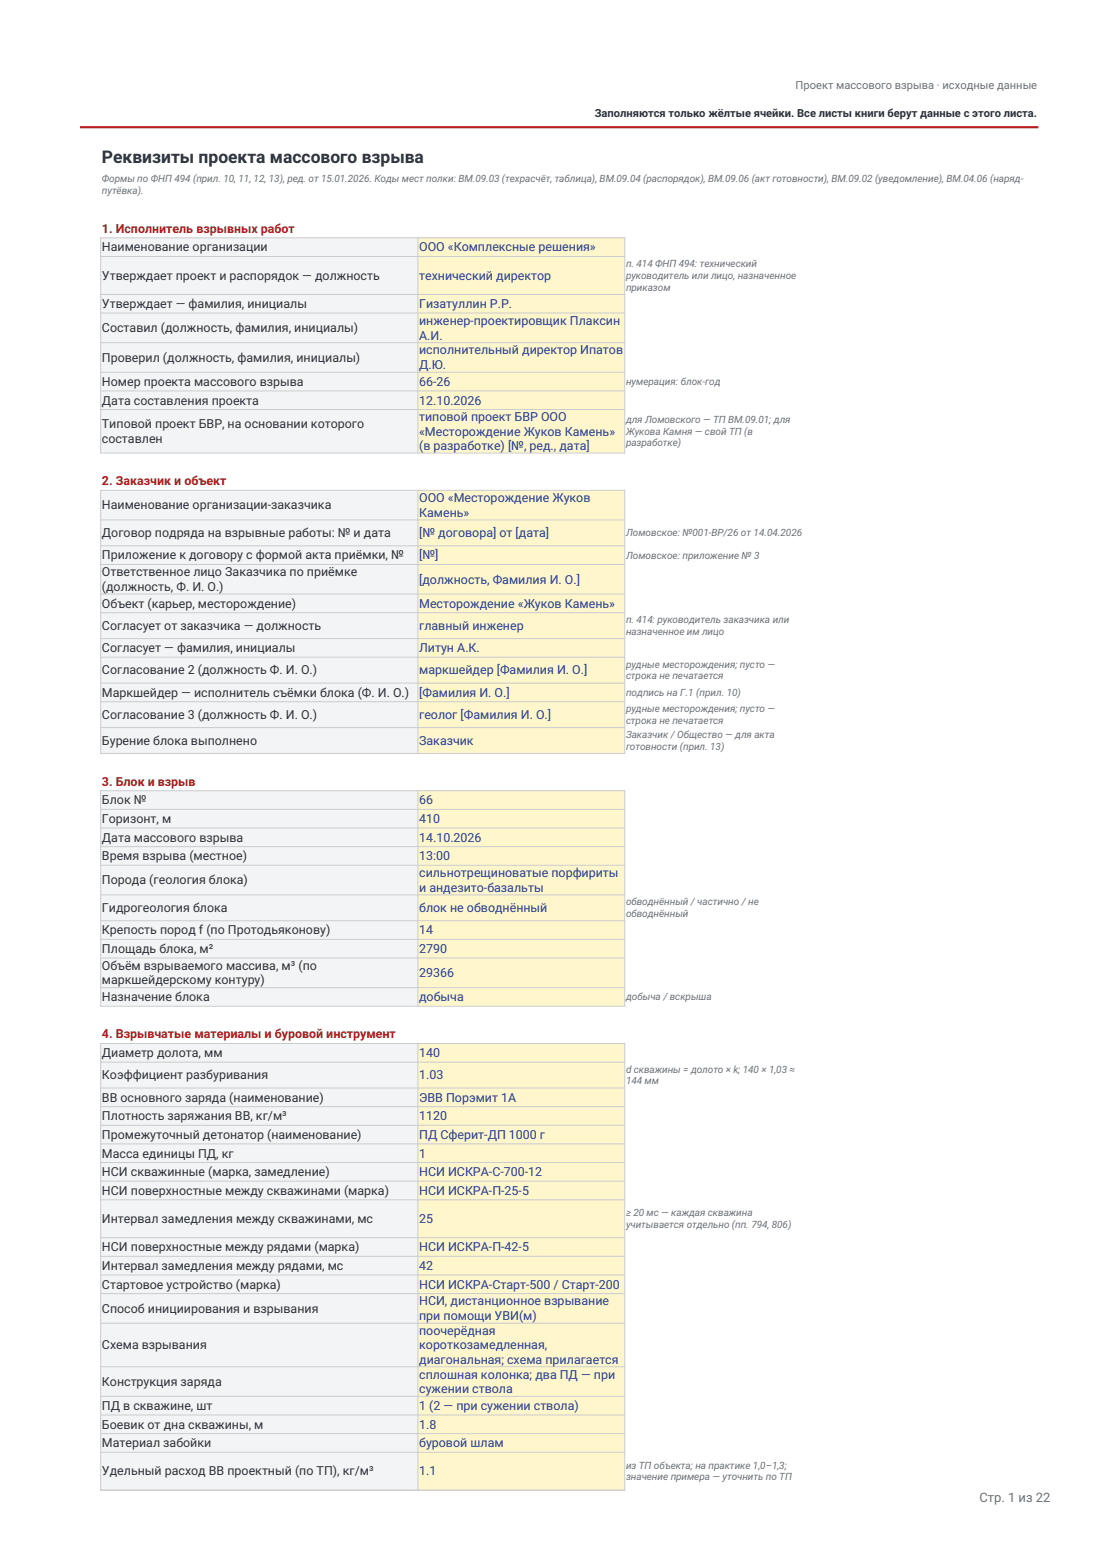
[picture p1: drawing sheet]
<svg xmlns="http://www.w3.org/2000/svg" width="210mm" height="297mm" viewBox="0 0 210 297" stroke-linecap="round" stroke-linejoin="round" font-family="sans-serif">
<defs><g id="words">
<text font-size="3.3" fill="#2e3237" x="19.4" y="31.1">Реквизиты проекта массового взрыва</text>
<text font-size="2.5" fill="#6b7075" x="186.3" y="285.8">Стр. 1 из 22</text>
<g font-size="2.4" fill="#b71c1c">
<text x="19.4" y="44.3">1. Исполнитель взрывных работ</text>
<text x="19.4" y="92.3">2. Заказчик и объект</text>
<text x="19.4" y="149.5">3. Блок и взрыв</text>
<text x="19.4" y="197.6">4. Взрывчатые материалы и буровой инструмент</text>
</g>
<g font-size="2.4" fill="#2e3237">
<text x="19.4" y="47.8">Наименование организации</text>
<text x="19.4" y="53.2">Утверждает проект и распорядок — должность</text>
<text x="19.4" y="58.6">Утверждает — фамилия, инициалы</text>
<text x="19.4" y="63.2">Составил (должность, фамилия, инициалы)</text>
<text x="19.4" y="68.8">Проверил (должность, фамилия, инициалы)</text>
<text x="19.4" y="73.4">Номер проекта массового взрыва</text>
<text x="19.4" y="77">Дата составления проекта</text>
<text x="19.4" y="81.5">Типовой проект БВР, на основании которого</text>
<text x="19.4" y="84.3">составлен</text>
<text x="19.4" y="96.9">Наименование организации-заказчика</text>
<text x="19.4" y="102.2">Договор подряда на взрывные работы: № и дата</text>
<text x="19.4" y="106.4">Приложение к договору с формой акта приёмки, №</text>
<text x="19.4" y="109.6">Ответственное лицо Заказчика по приёмке</text>
<text x="19.4" y="112.4">(должность, Ф. И. О.)</text>
<text x="19.4" y="115.6">Объект (карьер, месторождение)</text>
<text x="19.4" y="119.8">Согласует от заказчика — должность</text>
<text x="19.4" y="124.1">Согласует — фамилия, инициалы</text>
<text x="19.4" y="128.3">Согласование 2 (должность Ф. И. О.)</text>
<text x="19.4" y="132.6">Маркшейдер — исполнитель съёмки блока (Ф. И. О.)</text>
<text x="19.4" y="136.8">Согласование 3 (должность Ф. И. О.)</text>
<text x="19.4" y="141.7">Бурение блока выполнено</text>
<text x="19.4" y="153">Блок №</text>
<text x="19.4" y="156.6">Горизонт, м</text>
<text x="19.4" y="160.1">Дата массового взрыва</text>
<text x="19.4" y="163.7">Время взрыва (местное)</text>
<text x="19.4" y="168.3">Порода (геология блока)</text>
<text x="19.4" y="173.5">Гидрогеология блока</text>
<text x="19.4" y="177.8">Крепость пород f (по Протодьяконову)</text>
<text x="19.4" y="184.5">Объём взрываемого массива, м³ (по</text>
<text x="19.4" y="181.3">Площадь блока, м²</text>
<text x="19.4" y="187.3">маркшейдерскому контуру)</text>
<text x="19.4" y="190.5">Назначение блока</text>
<text x="19.4" y="201.1">Диаметр долота, мм</text>
<text x="19.4" y="205.4">Коэффициент разбуривания</text>
<text x="19.4" y="209.6">ВВ основного заряда (наименование)</text>
<text x="19.4" y="213.1">Плотность заряжания ВВ, кг/м³</text>
<text x="19.4" y="216.7">Промежуточный детонатор (наименование)</text>
<text x="19.4" y="220.2">Масса единицы ПД, кг</text>
<text x="19.4" y="223.8">НСИ скважинные (марка, замедление)</text>
<text x="19.4" y="227.3">НСИ поверхностные между скважинами (марка)</text>
<text x="19.4" y="232.7">Интервал замедления между скважинами, мс</text>
<text x="19.4" y="238.1">НСИ поверхностные между рядами (марка)</text>
<text x="19.4" y="241.6">Интервал замедления между рядами, мс</text>
<text x="19.4" y="245.2">Стартовое устройство (марка)</text>
<text x="19.4" y="249.8">Способ инициирования и взрывания</text>
<text x="19.4" y="256.7">Схема взрывания</text>
<text x="19.4" y="263.7">Конструкция заряда</text>
<text x="19.4" y="268.3">ПД в скважине, шт</text>
<text x="19.4" y="271.8">Боевик от дна скважины, м</text>
<text x="19.4" y="275.4">Материал забойки</text>
<text x="19.4" y="280.7">Удельный расход ВВ проектный (по ТП), кг/м³</text>
</g>
<g font-size="2.4" fill="#1f3a93">
<text x="79.7" y="47.8">ООО «Комплексные решения»</text>
<text x="79.7" y="53.2">технический директор</text>
<text x="79.7" y="58.6">Гизатуллин Р.Р.</text>
<text x="79.8" y="61.8">инженер-проектировщик Плаксин</text>
<text x="79.8" y="64.6">А.И.</text>
<text x="79.8" y="67.4">исполнительный директор Ипатов</text>
<text x="79.8" y="70.2">Д.Ю.</text>
<text x="79.7" y="73.4">66-26</text>
<text x="79.7" y="77">12.10.2026</text>
<text x="79.8" y="80.1">типовой проект БВР ООО</text>
<text x="79.8" y="82.9">«Месторождение Жуков Камень»</text>
<text x="79.8" y="85.7">(в разработке) [№, ред., дата]</text>
<text x="79.8" y="95.6">ООО «Месторождение Жуков</text>
<text x="79.8" y="98.3">Камень»</text>
<text x="79.7" y="102.2">[№ договора] от [дата]</text>
<text x="79.7" y="106.4">[№]</text>
<text x="79.7" y="111">[должность, Фамилия И. О.]</text>
<text x="79.7" y="115.6">Месторождение «Жуков Камень»</text>
<text x="79.7" y="119.8">главный инженер</text>
<text x="79.7" y="124.1">Литун А.К.</text>
<text x="79.7" y="128.3">маркшейдер [Фамилия И. О.]</text>
<text x="79.7" y="132.6">[Фамилия И. О.]</text>
<text x="79.7" y="136.8">геолог [Фамилия И. О.]</text>
<text x="79.7" y="141.7">Заказчик</text>
<text x="79.7" y="153">66</text>
<text x="79.7" y="156.6">410</text>
<text x="79.7" y="160.1">14.10.2026</text>
<text x="79.7" y="163.7">13:00</text>
<text x="79.8" y="166.9">сильнотрещиноватые порфириты</text>
<text x="79.7" y="173.5">блок не обводнённый</text>
<text x="79.8" y="169.7">и андезито-базальты</text>
<text x="79.7" y="177.8">14</text>
<text x="79.7" y="181.3">2790</text>
<text x="79.7" y="185.9">29366</text>
<text x="79.7" y="190.5">добыча</text>
<text x="79.7" y="201.1">140</text>
<text x="79.7" y="205.4">1.03</text>
<text x="79.7" y="209.6">ЭВВ Порэмит 1А</text>
<text x="79.7" y="213.1">1120</text>
<text x="79.7" y="216.7">ПД Сферит-ДП 1000 г</text>
<text x="79.7" y="220.2">1</text>
<text x="79.7" y="223.8">НСИ ИСКРА-С-700-12</text>
<text x="79.7" y="227.3">НСИ ИСКРА-П-25-5</text>
<text x="79.7" y="232.7">25</text>
<text x="79.7" y="238.1">НСИ ИСКРА-П-42-5</text>
<text x="79.7" y="241.6">42</text>
<text x="79.7" y="245.2">НСИ ИСКРА-Старт-500 / Старт-200</text>
<text x="79.8" y="248.4">НСИ, дистанционное взрывание</text>
<text x="79.8" y="251.1">при помощи УВИ(м)</text>
<text x="79.8" y="254">поочерёдная</text>
<text x="79.8" y="256.7">короткозамедленная,</text>
<text x="79.8" y="259.5">диагональная; схема прилагается</text>
<text x="79.8" y="262.3">сплошная колонка; два ПД — при</text>
<text x="79.7" y="268.3">1 (2 — при сужении ствола)</text>
<text x="79.8" y="265.1">сужении ствола</text>
<text x="79.7" y="271.8">1.8</text>
<text x="79.7" y="275.4">буровой шлам</text>
<text x="79.7" y="280.7">1.1</text>
</g>
<text font-size="2.1" fill="#6b7075" x="151.3" y="17">Проект массового взрыва · исходные данные</text>
<text font-size="2.1" fill="#2e3237" x="113.1" y="22.3">Заполняются только жёлтые ячейки. Все листы книги берут данные с этого листа.</text>
<g font-size="1.9" fill="#6b7075">
<text x="19.4" y="34.7">Формы по ФНП 494 (прил. 10, 11, 12, 13), ред. от 15.01.2026. Коды мест полки: ВМ.09.03 (техрасчёт, таблица), ВМ.09.04 (распорядок), ВМ.09.06 (акт готовности), ВМ.09.02 (уведомление), ВМ.04.06 (наряд-</text>
<text x="19.4" y="36.9">путёвка).</text>
<text x="119.1" y="50.8">п. 414 ФНП 494: технический</text>
<text x="119.1" y="53.1">руководитель или лицо, назначенное</text>
<text x="119.1" y="55.3">приказом</text>
<text x="119.1" y="73.3">нумерация: блок-год</text>
<text x="119.1" y="80.5">для Ломовского — ТП ВМ.09.01; для</text>
<text x="119.1" y="82.7">Жукова Камня — свой ТП (в</text>
<text x="119.1" y="84.9">разработке)</text>
<text x="119.1" y="102">Ломовское: №001-ВР/26 от 14.04.2026</text>
<text x="119.1" y="106.3">Ломовское: приложение № 3</text>
<text x="119.1" y="118.6">п. 414: руководитель заказчика или</text>
<text x="119.1" y="120.8">назначенное им лицо</text>
<text x="119.1" y="127">рудные месторождения; пусто —</text>
<text x="119.1" y="129.3">строка не печатается</text>
<text x="119.1" y="132.4">подпись на Г.1 (прил. 10)</text>
<text x="119.1" y="135.5">рудные месторождения; пусто —</text>
<text x="119.1" y="137.7">строка не печатается</text>
<text x="119.1" y="140.4">Заказчик / Общество — для акта</text>
<text x="119.1" y="142.6">готовности (прил. 13)</text>
<text x="119.1" y="172.3">обводнённый / частично / не</text>
<text x="119.1" y="174.5">обводнённый</text>
<text x="119.1" y="190.3">добыча / вскрыша</text>
<text x="119.1" y="204.1">d скважины = долото × k; 140 × 1,03 ≈</text>
<text x="119.1" y="206.3">144 мм</text>
<text x="119.1" y="231.4">≥ 20 мс — каждая скважина</text>
<text x="119.1" y="233.6">учитывается отдельно (пп. 794, 806)</text>
<text x="119.1" y="279.4">из ТП объекта; на практике 1,0–1,3;</text>
<text x="119.1" y="281.7">значение примера — уточнить по ТП</text>
</g>
<text font-size="1.7" x="191.8" y="285.9">Стр. 1 из 23</text>
</g></defs>
<path d="M19.1 45.2h60.4v41h-60.4z" fill-rule="evenodd" fill="#f3f4f5"/>
<path d="M79.5 45.2h39.3v41h-39.3z" fill-rule="evenodd" fill="#fff6cc"/>
<path d="M19.1 93.3h60.4v50h-60.4z" fill-rule="evenodd" fill="#f3f4f5"/>
<path d="M79.5 93.3h39.3v50h-39.3z" fill-rule="evenodd" fill="#fff6cc"/>
<path d="M19.1 150.4h60.4v41h-60.4z" fill-rule="evenodd" fill="#f3f4f5"/>
<path d="M79.5 150.4h39.3v41h-39.3z" fill-rule="evenodd" fill="#fff6cc"/>
<path d="M19.1 198.5h60.4v85h-60.4z" fill-rule="evenodd" fill="#f3f4f5"/>
<path d="M79.5 198.5h39.3v85h-39.3z" fill-rule="evenodd" fill="#fff6cc"/>
<path d="M15.2 24.2h182.3" fill="none" stroke="#b71c1c" stroke-width=".41"/>
<g fill="none" stroke="#c9ccd0" stroke-width=".19">
<path d="M19.1 45.3h99.8M19.1 48.8h99.8M19.1 56h99.8M19.1 59.6h99.8M19.2 45.2v41.1M79.5 45.2v41.1M118.8 45.2v41.1M19.1 65.2h99.8M19.1 70.8h99.8M19.1 74.4h99.8M19.1 77.9h99.8M19.1 86.2h99.8"/>
<path d="M19.1 93.3h99.8M19.1 98.9h99.8M19.2 93.2v50.2M79.5 93.2v50.2M118.8 93.2v50.2M19.1 103.9h99.8M19.1 107.4h99.8M19.1 113h99.8M19.1 116.6h99.8M19.1 121.5h99.8M19.1 125h99.8M19.1 130h99.8"/>
<path d="M19.1 133.5h99.8M19.1 138.4h99.8M19.1 143.4h99.8M19.1 150.4h99.8M19.1 154h99.8M19.1 157.5h99.8M19.2 150.4v41.1M79.5 150.4v41.1M118.8 150.4v41.1M19.1 161.1h99.8M19.1 164.6h99.8M19.1 170.3h99.8"/>
<path d="M19.1 175.2h99.8M19.1 178.7h99.8M19.1 182.3h99.8M19.1 187.9h99.8M19.1 191.5h99.8M19.1 198.5h99.8M19.2 198.5v85.1M79.5 198.5v85.1M118.8 198.5v85.1M19.1 202.1h99.8M19.1 207h99.8M19.1 210.6h99.8"/>
<path d="M19.1 214.1h99.8M19.1 217.6h99.8M19.1 221.2h99.8M19.1 224.7h99.8M19.1 228.3h99.8M19.1 235.5h99.8M19.1 239h99.8M19.1 242.6h99.8M19.1 246.1h99.8M19.1 251.8h99.8M19.1 260h99.8M19.1 265.7h99.8"/>
<path d="M19.1 269.2h99.8M19.1 272.8h99.8M19.1 276.3h99.8M19.1 283.5h99.8"/>
</g>
<path d="M191.1 283.9h18.6v3.1h-18.6z" fill-rule="evenodd" fill="#fff"/>
<use href="#words"/>
</svg>
